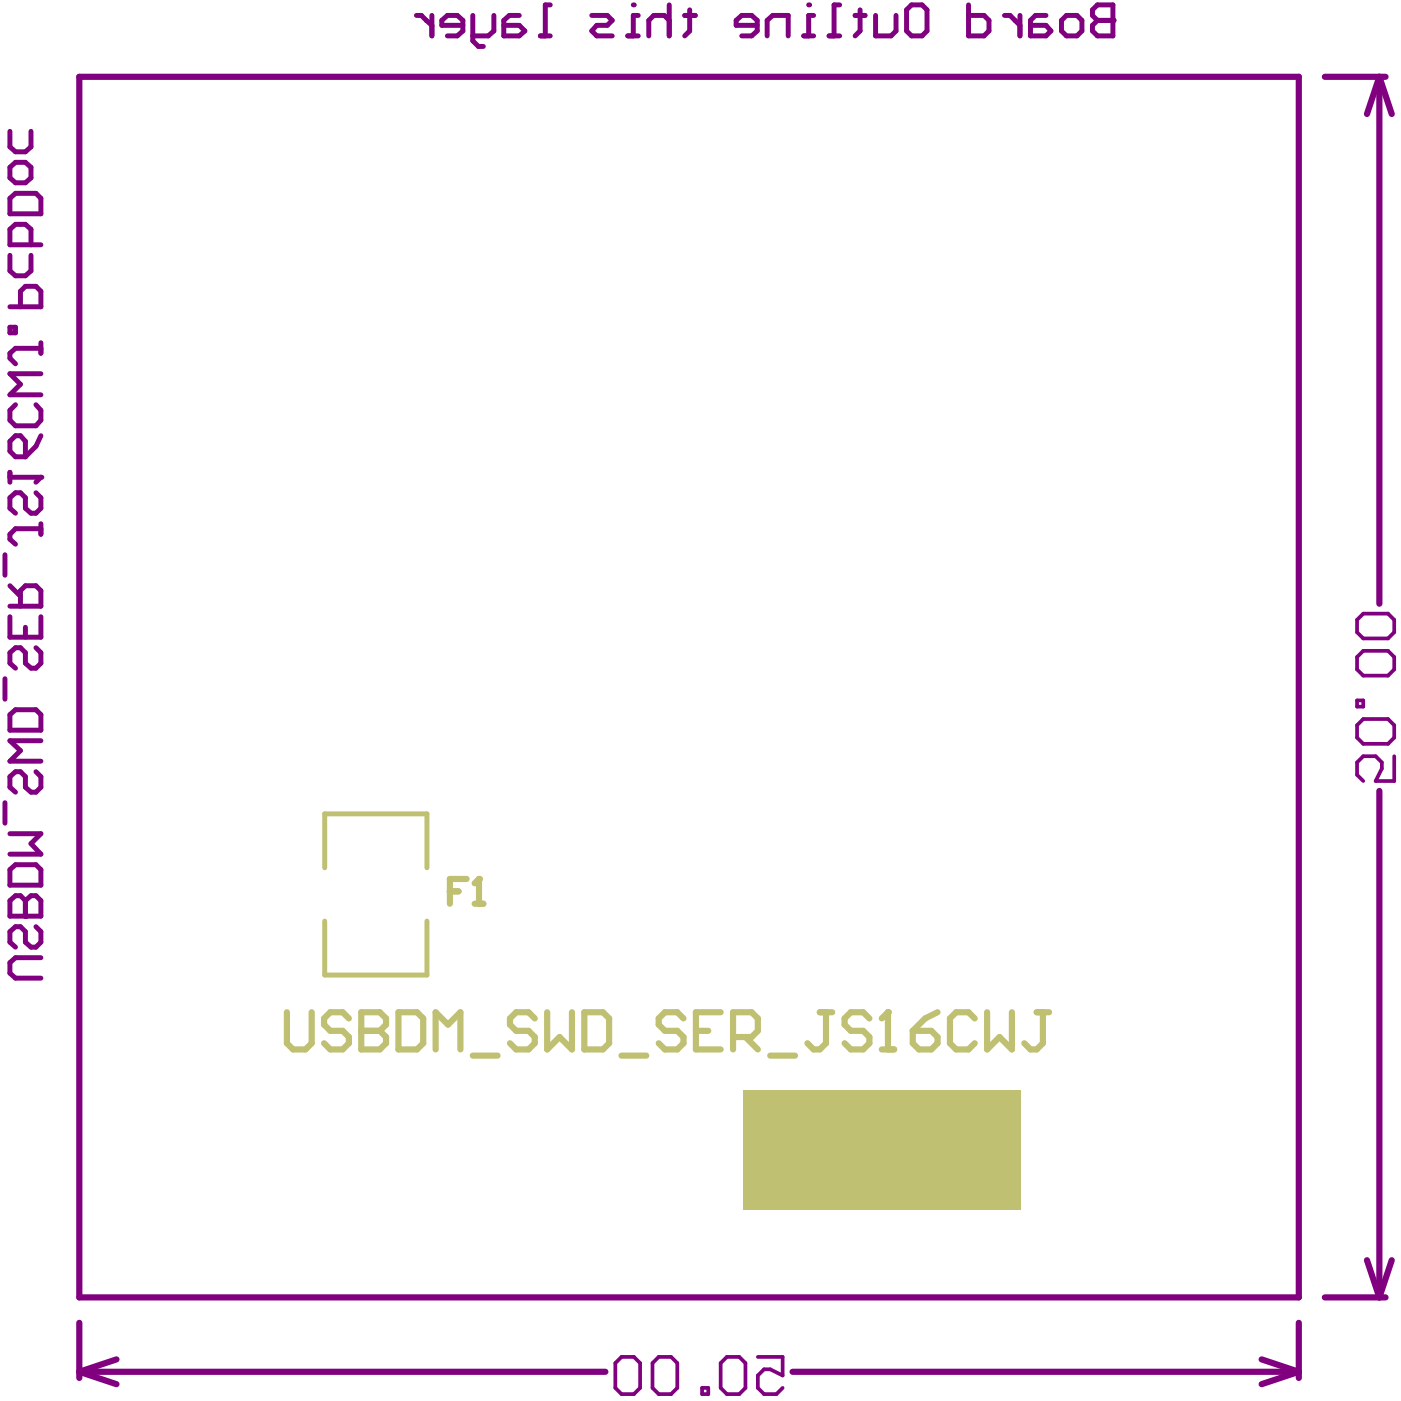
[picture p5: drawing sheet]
<svg xmlns="http://www.w3.org/2000/svg" width="48mm" height="48mm" viewBox="0 0 48 48" stroke-linecap="round" stroke-linejoin="round" font-family="sans-serif">
<g fill="none" stroke="#800080" stroke-width=".21">
<path d="M2.7 2.6h41.5v41.5h-41.5zM45 2.6h2.1M46.9 2.6l-.4 1.3M46.9 2.6l.4 1.3M46.9 2.6v17.9M46.9 26.9v17.2M2.7 45v1.8M2.7 46.6l1.3 .5M2.7 46.6h17.9M4 46.2l-1.3 .4M26.9 46.6h17.3M42.9 46.2l1.3 .4"/>
<path d="M44.2 45v1.8M44.2 46.6l-1.3 .5M45 44.1h2.1M46.5 42.8l.4 1.3M47.3 42.8l-.4 1.3"/>
</g>
<path d="M46.1 23.8h.2v.2h-.2zM46.3 20.9h.9l.2 .2v.4l-.2 .2h-.9l-.2-.2v-.4zM46.3 22.1h.9l.2 .2v.5l-.2 .2h-.9l-.2-.2v-.5zM46.3 24.4h.9l.2 .3v.4l-.2 .2h-.9l-.2-.2v-.4zM47.4 25.7v.8h-.6l.2-.4v-.2l-.2-.2h-.5l-.2 .2v.4l.2 .2M21.1 46.1h.4l.3 .2v.9l-.3 .2h-.4l-.2-.2v-.9zM22.4 46.1h.4l.2 .2v.9l-.2 .2h-.4l-.2-.2v-.9zM23.9 47.2h.2v.2h-.2zM24.7 46.1h.4l.2 .2v.9l-.2 .2h-.4l-.2-.2v-.9zM25.8 46.1h.8v.7l-.4-.3h-.2l-.2 .3v.4l.2 .2h.4l.2-.2" fill="none" stroke="#800080" stroke-width=".13"/>
<g fill="none" stroke="#800080" stroke-width=".17">
<path d="M.2 18.9v.7M.3 4.5v.5l.2 .2h.4l.2-.2v-.5M.3 5.7l.2-.2h.4l.2 .2v.3l-.2 .2h-.4l-.2-.2zM.3 6.7l.2-.1h.7l.2 .1v.6h-1.1zM.3 8.7v.5l.2 .2h.4l.2-.2v-.5M.3 11.1h.2v.2h-.2zM.3 16.1v.3M.3 10.4h1.1v-.5l-.2-.2h-.3l-.2 .2v.5M.3 19.9l.4 .4M.3 16.2h1.1M.5 13.8l-.2 .1v.4l.2 .2h.7l.2-.2v-.4l-.2-.1M.5 14.8h.2l.2 .2v.5h-.4l-.2-.2v-.3z"/>
<path d="M1.1 8.3v-.5l-.2-.2h-.4l-.2 .2v.5h1.1M1.2 16.8l.2 .1v.4l-.2 .1h-.1l-.2-.1v-.4l-.2-.1h-.2l-.2 .1v.4l.2 .1M1.4 16.2h.1M1.4 11.8h-.9l-.2 .2v.2l.2 .2M1.4 18h-.9l-.2 .2v.1l.2 .2M1.4 11.7v.3M1.4 17.8v.4M1.4 16.2l-.2 .2M1.4 14.8l-.2 .4-.3 .3M1.4 12.7h-1.1l.4 .4-.4 .3h1.1M14.2 .5h.1l.4 .4M14.7 .5v.7"/>
<path d="M15.7 .9h-.7v-.2l.2-.2h.3l.2 .2v.4l-.2 .1h-.3M16.1 .5v.9l.2 .2h.1M16.8 .5v.6l-.2 .1h-.5M17.7 .5h-.4l-.2 .2v.5h.6l.1-.1-.1-.2h-.6M18.4 1.2h.3M18.7 .2h-.2v1M20.1 .5h.5l.2 .2-.2 .2h-.3l-.2 .2 .2 .1h.5M21.3 1.2h.4M21.5 .2h.1M21.7 .5h-.2v.7M22.7 .7l-.1-.2h-.4l-.1 .2v.5M22.7 .2v1"/>
<path d="M23.3 .5h.3M23.4 .3v.8l-.1 .1M25.7 .9h-.7v-.2l.2-.2h.4l.1 .2v.4l-.1 .1h-.4M26.1 1.2v-.5l.2-.2h.5v.7M27.3 1.2h.4M27.5 .2h.1M27.7 .5h-.2v.7M28.2 1.2h.3M28.5 .2h-.1v1M29.1 .5h.3M29.2 .3v.8l-.1 .1M29.8 .5v.7h.5l.2-.1v-.6"/>
<path d="M31 .2h.3l.2 .1v.8l-.2 .1h-.3l-.2-.1v-.8zM32.9 .2v1h.6l.1-.1v-.4l-.1-.2h-.6M34.1 .5h.2l.4 .4M34.7 .5v.7M35.6 .5h-.4l-.2 .2v.5h.6l.1-.1-.1-.2h-.6M36.3 .5h.3l.2 .2v.4l-.2 .1h-.3l-.2-.1v-.4zM37.3 .2h.5v1h-.5l-.2-.1v-.2l.2-.2-.2-.2v-.2zM37.3 .7h.5M37.8 .7h.1M.2 23.1v.7M.2 27.3v.7M.3 21v.7h1.1v-.7"/>
<path d="M.3 24.3l.2-.2h.7l.2 .2v.5h-1.1zM.3 29.6l.2-.2h.7l.2 .2v.5h-1.1zM.3 30.6l.2-.2h.2l.2 .2 .2-.2h.1l.2 .2v.5h-1.1zM.3 20.6h1.1v-.5l-.2-.2h-.3l-.2 .2v.5M.3 28.3h1.1l-.3 .4 .3 .3h-1.1M.9 31.1h.1M.9 21.3v.4M.9 30.6v.5M1.2 22l.2 .2v.3l-.2 .2h-.1l-.2-.2v-.3l-.2-.2h-.2l-.2 .2v.3l.2 .2M1.2 26.2l.2 .2v.4l-.2 .1h-.1l-.2-.1v-.4l-.2-.2h-.2l-.2 .2v.4l.2 .1M1.2 31.5l.2 .2v.3l-.2 .2h-.1l-.2-.2v-.3l-.2-.2h-.2l-.2 .2v.3l.2 .2M1.4 32.6h-.9l-.2 .1v.4l.2 .2h.9"/>
<path d="M1.4 25.2h-1.1l.4 .3-.4 .4h1.1"/>
</g>
<path d="M11 29.5v-1.8h3.5v1.8M11 31.3v1.8h3.5v-1.8" fill="none" stroke="#c0c073" stroke-width=".17"/>
<path d="M25.3 37h9.4v4.1h-9.4z" fill-rule="evenodd" fill="#c0c073"/>
<g fill="none" stroke="#c0c073" stroke-width=".21">
<path d="M9.8 34.4v1.1l.2 .2h.4l.2-.2v-1.1M11.9 34.6l-.3-.2h-.4l-.2 .2v.2l.2 .2h.4l.3 .3v.2l-.3 .2h-.4l-.2-.2M12.3 35h.1M12.3 34.4h.6l.2 .2v.2l-.2 .2 .2 .3v.2l-.2 .2h-.6zM12.3 35h.6M13.5 34.4h.7l.2 .2v.9l-.2 .2h-.7zM14.8 35.7v-1.3l.4 .4 .5-.4v1.3M15.3 30.3h.3M15.9 29.9h-.6v.8M16.1 35.9h.8M16.1 30.7h.3M16.3 29.9h.1"/>
<path d="M16.3 29.9v.8M16.3 29.9l-.2 .1M18.2 34.6l-.2-.2h-.5l-.2 .2v.2l.2 .2h.5l.2 .3v.2l-.2 .2h-.5l-.2-.2M18.6 34.4v1.3l.4-.4 .4 .4v-1.3M19.9 34.4h.6l.2 .2v.9l-.2 .2h-.6zM21.1 35.9h.9M23.2 34.6l-.2-.2h-.4l-.2 .2v.2l.2 .2h.4l.2 .3v.2l-.2 .2h-.4l-.2-.2M23.7 35h.4M24.5 34.4h-.8v1.3h.8M24.9 35.3h.7l.2-.3v-.4l-.2-.2h-.7v1.3M25.3 35.3l.5 .4M26.2 35.9h.8"/>
<path d="M27.9 34.4h.4M28.1 34.4v1.1l-.2 .2h-.2l-.3-.2M29.6 34.6l-.3-.2h-.4l-.2 .2v.2l.2 .2h.4l.3 .3v.2l-.3 .2h-.4l-.2-.2M30 35.7h.4M30.2 34.4h.1M30.2 34.4v1.3M30.2 34.4l-.2 .2M31 35h.7l.2 .3v.2l-.2 .2h-.5l-.2-.2zM31.9 34.4l-.5 .2-.4 .4M33.1 34.6l-.2-.2h-.4l-.2 .2v.9l.2 .2h.4l.2-.2M33.6 34.4v1.3l.4-.4 .4 .4v-1.3M35.2 34.4h.5"/>
<path d="M35.5 34.4v1.1l-.3 .2h-.2l-.2-.2"/>
</g>
</svg>
